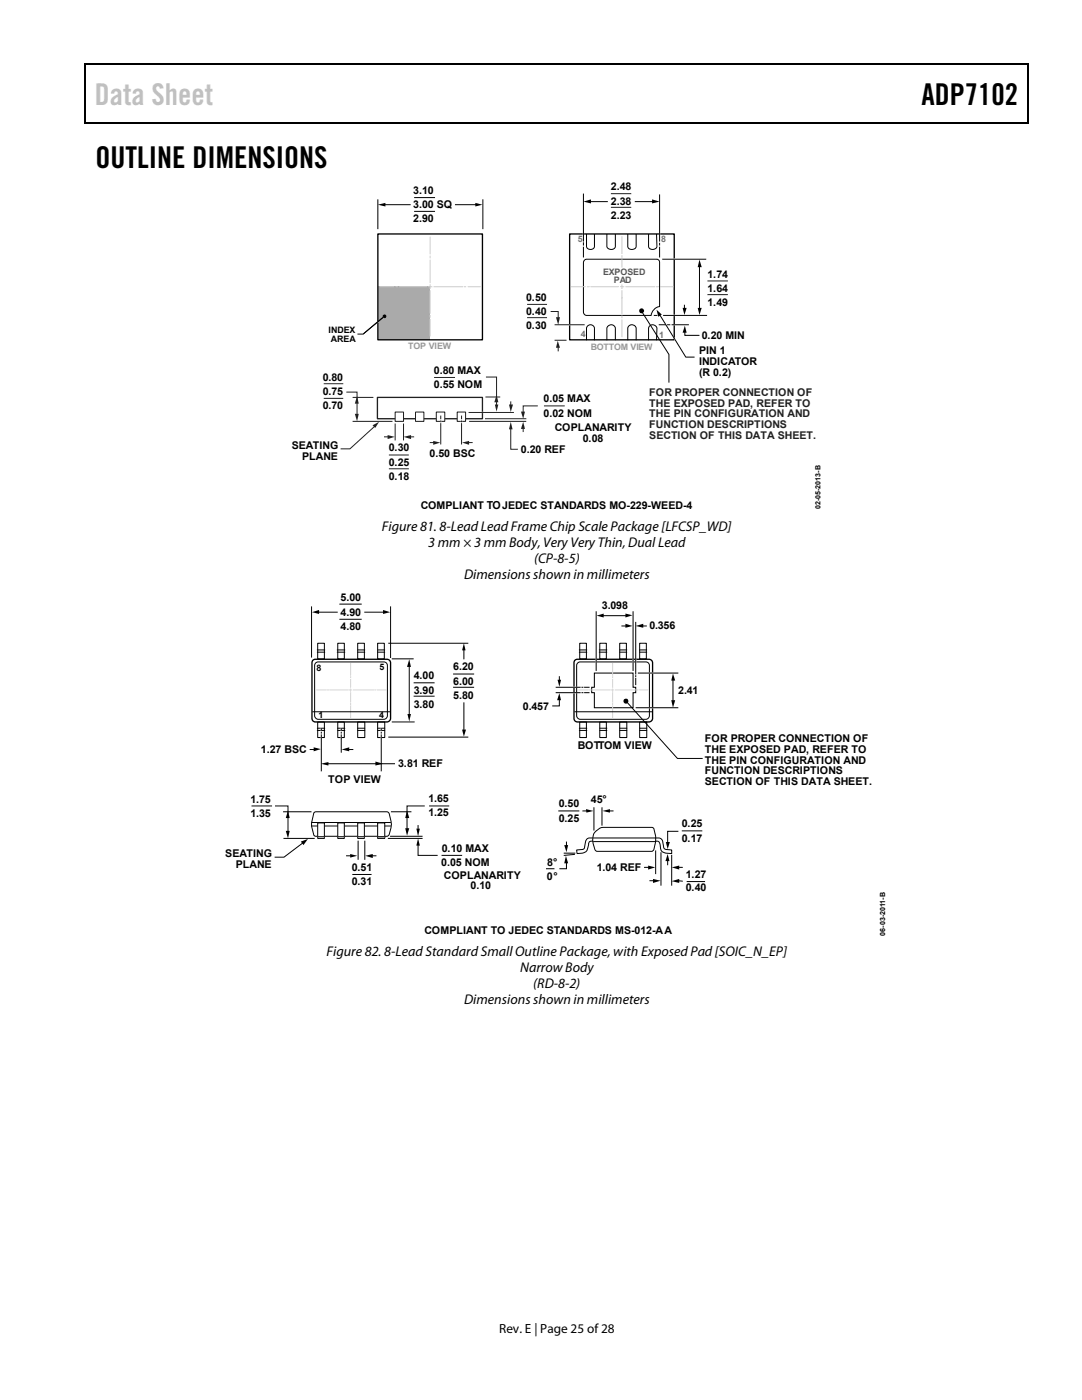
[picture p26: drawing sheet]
<svg xmlns="http://www.w3.org/2000/svg" width="216mm" height="279mm" viewBox="0 0 216 279" stroke-linecap="round" stroke-linejoin="round" font-family="sans-serif">
<defs><g id="words">
<text font-size="6" fill="#c0c0c0" x="18.9" y="21">Data Sheet</text>
<g font-size="6">
<text x="183.9" y="21">ADP7102</text>
<text x="19" y="33.6">OUTLINE DIMENSIONS</text>
</g>
<g font-size="2.8">
<text x="76.2" y="105.9">Figure 81. 8-Lead Lead Frame Chip Scale Package [LFCSP_WD]</text>
<text x="85.4" y="109.1">3 mm × 3 mm Body, Very Very Thin, Dual Lead</text>
<text x="106.6" y="112.3">(CP-8-5)</text>
<text x="92.6" y="115.5">Dimensions shown in millimeters</text>
<text x="65.2" y="190.8">Figure 82. 8-Lead Standard Small Outline Package, with Exposed Pad [SOIC_N_EP]</text>
<text x="103.8" y="193.9">Narrow Body</text>
<text x="106.4" y="197.1">(RD-8-2)</text>
<text x="92.6" y="200.3">Dimensions shown in millimeters</text>
</g>
<text font-size="2.6" x="99.6" y="266">Rev. E | Page 25 of 28</text>
<g font-size="2.1">
<text x="82.5" y="38.7">3.10</text>
<text x="82.5" y="41.5">3.00 SQ</text>
<text x="121.9" y="38">2.48</text>
<text x="121.9" y="40.9">2.38</text>
<text x="82.5" y="44.4">2.90</text>
<text x="121.9" y="43.7">2.23</text>
<text x="141.2" y="55.4">1.74</text>
<text x="141.2" y="58.3">1.64</text>
<text x="105" y="60">0.50</text>
<text x="105" y="62.8">0.40</text>
<text x="105" y="65.7">0.30</text>
<text x="141.2" y="61.1">1.49</text>
<text x="139.5" y="70.7">PIN 1</text>
<text x="140" y="67.6">0.20 MIN</text>
<text x="64.4" y="76">0.80</text>
<text x="86.6" y="74.7">0.80 MAX</text>
<text x="86.6" y="77.5">0.55 NOM</text>
<text x="139.5" y="72.9">INDICATOR</text>
<text x="139.5" y="75">(R 0.2)</text>
<text x="64.4" y="78.8">0.75</text>
<text x="64.4" y="81.7">0.70</text>
<text x="108.5" y="80.3">0.05 MAX</text>
<text x="108.5" y="83.1">0.02 NOM</text>
<text x="58.2" y="89.6">SEATING</text>
<text x="110.7" y="86">COPLANARITY</text>
<text x="116.3" y="88.1">0.08</text>
<text x="60.3" y="91.8">PLANE</text>
<text x="77.6" y="90.1">0.30</text>
<text x="77.6" y="92.9">0.25</text>
<text x="77.6" y="95.7">0.18</text>
<text x="85.7" y="91.2">0.50 BSC</text>
<text x="103.9" y="90.4">0.20 REF</text>
<text x="83.9" y="101.5">COMPLIANT TOJEDEC STANDARDS MO-229-WEED-4</text>
<text x="68" y="120">5.00</text>
<text x="68" y="122.9">4.90</text>
<text x="68" y="125.7">4.80</text>
<text x="120.1" y="121.5">3.098</text>
<text x="129.6" y="125.6">0.356</text>
<text x="82.5" y="135.6">4.00</text>
<text x="90.4" y="133.8">6.20</text>
<text x="90.4" y="136.6">6.00</text>
<text x="82.5" y="138.4">3.90</text>
<text x="82.5" y="141.2">3.80</text>
<text x="90.4" y="139.4">5.80</text>
<text x="104.4" y="141.6">0.457</text>
<text x="135.3" y="138.5">2.41</text>
<text x="115.3" y="149.6">BOTTOM VIEW</text>
<text x="140.7" y="148.1">FOR PROPER CONNECTION OF</text>
<text x="52.1" y="150.3">1.27 BSC</text>
<text x="79.5" y="153.2">3.81 REF</text>
<text x="140.7" y="150.3">THE EXPOSED PAD, REFER TO</text>
<text x="140.7" y="152.4">THE PIN CONFIGURATION AND</text>
<text x="140.7" y="154.5">FUNCTION DESCRIPTIONS</text>
<text x="50" y="160.2">1.75</text>
<text x="65.5" y="156.3">TOP VIEW</text>
<text x="85.5" y="160.1">1.65</text>
<text x="111.5" y="161.1">0.50</text>
<text x="117.9" y="160.3">45°</text>
<text x="140.7" y="156.7">SECTION OF THIS DATA SHEET.</text>
<text x="50" y="163">1.35</text>
<text x="85.5" y="162.9">1.25</text>
<text x="111.5" y="164">0.25</text>
<text x="136" y="165.1">0.25</text>
<text x="136" y="168">0.17</text>
<text x="45" y="171.1">SEATING</text>
<text x="47" y="173.2">PLANE</text>
<text x="70.2" y="173.9">0.51</text>
<text x="88.1" y="172.8">0.05 NOM</text>
<text x="88.2" y="170">0.10 MAX</text>
<text x="109.2" y="172.8">8°</text>
<text x="119.1" y="173.9">1.04 REF</text>
<text x="70.2" y="176.7">0.31</text>
<text x="88.6" y="175.4">COPLANARITY</text>
<text x="93.9" y="177.5">0.10</text>
<text x="109.1" y="175.7">0°</text>
<text x="136.8" y="175.3">1.27</text>
<text x="136.8" y="177.9">0.40</text>
<text x="84.7" y="186.4">COMPLIANT TO JEDEC STANDARDS MS-012-AA</text>
</g>
<g font-size="2.1" fill="#231f20">
<text x="129.6" y="79">FOR PROPER CONNECTION OF</text>
<text x="129.6" y="81.2">THE EXPOSED PAD, REFER TO</text>
<text x="129.6" y="83.3">THE PIN CONFIGURATION AND</text>
<text x="129.6" y="85.4">FUNCTION DESCRIPTIONS</text>
<text x="129.6" y="87.5">SECTION OF THIS DATA SHEET.</text>
</g>
<g font-size="1.8" fill="#707070">
<text x="115.3" y="48.4">5</text>
<text x="131.9" y="48.2">8</text>
<text x="115.9" y="67.3">4</text>
<text x="131.5" y="67.4">1</text>
</g>
<g font-size="1.8" fill="#545857">
<text x="120.4" y="54.9">EXPOSED</text>
<text x="122.5" y="56.5">PAD</text>
</g>
<g font-size="1.8">
<text x="65.6" y="66.4">INDEX</text>
<text x="66" y="68.2">AREA</text>
<text x="63.2" y="133.8">8</text>
<text x="75.8" y="133.7">5</text>
<text x="63.6" y="143.4">1</text>
<text x="75.7" y="143.3">4</text>
</g>
<g font-size="1.8" fill="#989898">
<text x="81.4" y="69.7">TOP VIEW</text>
<text x="117.9" y="69.8">BOTTOM VIEW</text>
</g>
<g font-size="1.4">
<text x="163.7" y="101.6" transform="rotate(-90 163.7 101.6)">02-05-2013-B</text>
<text x="176.6" y="186.7" transform="rotate(-90 176.6 186.7)">06-03-2011-B</text>
</g>
</g></defs>
<path d="M16.9 12.7h.2v1h-.2zM205.1 12.7h.2v1h-.2zM205.1 12.7h.2v.3h-.2zM82.3 24.4h.2v.3h-.2zM205.1 24.4h.2v.3h-.2z" fill="#000"/>
<path d="M16.9 12.8h188.2M17 13.7v11M205.2 13.7v11M205.1 24.5h-188.2" fill="none" stroke="#000" stroke-width=".25"/>
<path d="M75.5 57.2h10.2v10.6h-10.2z" fill="#aaa"/>
<path d="M75.4 46.7h20.9v21.1h-20.9z" fill="none" stroke="#000" stroke-width=".27"/>
<path d="M75.4 39.9v5.7M96.4 39.9v5.7M117 46.7v1.9a.84 .84 0 0 0 .5 1.2 .84 .84 0 0 0 1.1-.6v-2.5M121.1 46.7v1.9a.89 .89 0 0 0 .6 1.2 .89 .89 0 0 0 1.1-.6v-2.5M125.3 46.7v1.9a.88 .88 0 0 0 .5 1.2 .88 .88 0 0 0 1.1-.6v-2.5M129.4 46.7v1.9a.88 .88 0 0 0 .6 1.2 .88 .88 0 0 0 1.1-.6l-.1-2.5M71.3 66.7h1.3M117 67.9v-1.9a.84 .84 0 0 1 .5-1.1 .84 .84 0 0 1 1.1 .6v2.4M121.1 67.9v-1.9a.89 .89 0 0 1 .6-1.1 .89 .89 0 0 1 1.1 .6v2.4M125.3 67.9v-1.9a.88 .88 0 0 1 .5-1.1 .88 .88 0 0 1 1.1 .6v2.4M129.4 67.9v-1.9a.88 .88 0 0 1 .6-1.1 .88 .88 0 0 1 1.1 .6l-.1 2.4" fill="none" stroke="#000" stroke-width=".2"/>
<path d="M75.2 64.4l.3-.2z" fill="#fefefe"/>
<path d="M75.5 64.2l-.3 .2M115 64.8h.3" fill="none" stroke="#fff" stroke-width=".27"/>
<path d="M75.4 40.9l1.5-.4v.7zM94.8 40.5l1.5 .4-1.5 .3zM72.6 66.6l3.8-3.2z" fill="#000"/>
<path d="M76.6 40.9h5.3M90.8 40.9h4.3M76.4 63.4l-3.8 3.2" fill="none" stroke="#000" stroke-width=".2"/>
<circle cx="76.7" cy="63.1" r=".26" fill="#000" stroke="#000" stroke-width=".2"/>
<path d="M113.7 46.7h20.8v21.1h-20.8z" fill="none" stroke="#000" stroke-width=".27"/>
<path d="M78.8 84.6v3.2M80.5 84.6v3.2" fill="none" stroke="#231f20" stroke-width=".2"/>
<path d="M75.3 79.3h21v4.3h-21z" fill="none" stroke="#231f20" stroke-width=".27"/>
<g fill="#fff" stroke="#231f20" stroke-width=".2">
<path d="M91.2 82.2h1.7v1.9h-1.7z"/>
<path d="M87.1 82.2h1.7v1.9h-1.7z"/>
<path d="M82.9 82.2h1.7v1.9h-1.7z"/>
<path d="M78.8 82.2h1.7v1.9h-1.7z"/>
</g>
<path d="M70.4 79.3h4.1M70.4 84.1h7.9M93.6 84.1h11.4M96.9 83.6h8M101.9 80.2v.8" fill="none" stroke="#231f20" stroke-width=".2"/>
<path d="M101.6 80.7h.8l-.5 1.5z" fill="#231f20"/>
<path d="M64.6 76.6h3.9M86.6 75.3h4.2M77.6 90.8h4M77.6 93.6h4M101.9 85.4v4.3h1.4M108.5 81h4.2" fill="none" stroke="#231f20" stroke-width=".2"/>
<path d="M101.9 84.2l.4 1.5h-.7z" fill="#231f20"/>
<path d="M64.6 79.5h3.9M97 79.2h2.7M93.6 82.3h8.8M104.4 85.3v.8" fill="none" stroke="#231f20" stroke-width=".2"/>
<path d="M96.1 82.3h.4" fill="none" stroke="#fff" stroke-width=".27"/>
<path d="M104.4 84.2l.4 1.4h-.9z" fill="#231f20"/>
<path d="M107.3 81h-2.9v1.4" fill="none" stroke="#231f20" stroke-width=".2"/>
<path d="M103.9 82.1h.9l-.4 1.5z" fill="#231f20"/>
<path d="M74.9 85l-5.1 4.6h-1.8" fill="none" stroke="#231f20" stroke-width=".2"/>
<path d="M74.3 84.9l1.3-.7-.7 1.2z" fill="#231f20"/>
<path d="M76.6 87.2h1" fill="none" stroke="#231f20" stroke-width=".2"/>
<path d="M77.3 86.8l1.5 .4-1.5 .4z" fill="#231f20"/>
<path d="M81.8 87.2h.8" fill="none" stroke="#231f20" stroke-width=".2"/>
<path d="M80.5 87.2l1.5-.4v.8z" fill="#231f20"/>
<path d="M69.1 78.3h2.1v2.1M71.2 80.3v2.5" fill="none" stroke="#231f20" stroke-width=".2"/>
<g fill="#231f20">
<path d="M71.2 79.1l.4 1.5h-.8z"/>
<path d="M70.8 82.6h.8l-.4 1.5z"/>
</g>
<path d="M116.4 38.7v9.4M131.6 38.9v9.2M116.4 48.5v.4M116.4 49.3v2M116.6 51.9l.4-.2h13a1.59 1.59 0 0 1 1.6 .4v9a2.29 2.29 0 0 0-1.7 1.8h-12.9a.68 .68 0 0 1-.6-.6v-9.9zM117.6 40.2h3.7M126.7 40.2h3.7M131.6 48.6v.3M131.6 49.3v2M131.6 62.8l5.2 8.5h1.8" fill="none" stroke="#000" stroke-width=".2"/>
<path d="M115.4 57.3h.3M116.4 46.4v.5M131.6 46.4v.5M132.3 57.3h.3M134.4 67.3l.4 .7" fill="none" stroke="#fff" stroke-width=".27"/>
<path d="M116.4 40.2l1.5-.4v.8zM130.1 39.8l1.5 .4-1.5 .4zM131 61.8l1.1 1-.7 .4z" fill="#000"/>
<path d="M121.9 38.7h4.1M121.9 41.4h4.1M141.2 56.1h4M141.2 58.8h4M93.3 88.3h1" fill="none" stroke="#231f20" stroke-width=".2"/>
<path d="M92.2 88.3l1.4-.3v.8z" fill="#231f20"/>
<path d="M85.7 88.3h1" fill="none" stroke="#231f20" stroke-width=".2"/>
<path d="M86.4 88l1.5 .3-1.5 .5z" fill="#231f20"/>
<path d="M97 75.2h2.1v4.9M99.1 80v1" fill="none" stroke="#231f20" stroke-width=".2"/>
<g fill="#231f20">
<path d="M99.1 78.8l.3 1.5h-.8z"/>
<path d="M98.7 80.7h.7l-.3 1.4z"/>
</g>
<path d="M87.9 83.9v.6M92.1 83.9v.6" fill="none" stroke="#fff" stroke-width=".27"/>
<path d="M87.9 83v.6M87.9 84v.2M87.9 84.5v4.1M92.1 83v.6M92.1 84v.2M92.1 84.5v4.1" fill="none" stroke="#231f20" stroke-width=".2"/>
<path d="M134.3 62.9h.5z" fill="#fff"/>
<path d="M134.3 62.9h.5" fill="none" stroke="#fff" stroke-width=".27"/>
<path d="M134.4 51.7h.4z" fill="#fff"/>
<path d="M134.4 51.7h.4M113.4 64.8h.5" fill="none" stroke="#fff" stroke-width=".27"/>
<path d="M132.2 51.7h8.6M139.6 53.1v8.6M130.6 62.9h.5M132.4 62.9h8.6" fill="none" stroke="#000" stroke-width=".2"/>
<path d="M139.6 51.8l.4 1.5h-.8zM139.2 61.4h.8l-.4 1.5z" fill="#000"/>
<path d="M105.2 60.7h4M105.2 63.4h4M110.7 67.9h2.4M110.7 64.8h6M111.4 69.2v.9" fill="none" stroke="#231f20" stroke-width=".2"/>
<path d="M111.3 68l.4 1.4h-.8z" fill="#231f20"/>
<path d="M109.9 62.2h1.5v1.4" fill="none" stroke="#231f20" stroke-width=".2"/>
<path d="M110.9 63.3h.8l-.3 1.5z" fill="#231f20"/>
<g fill="none" stroke="#000" stroke-width=".2">
<path d="M82.6 39.4h4.2M82.6 42.2h4.2M128 62.1l5.5 8.6v5.6M131.4 64.8h1.5M133.1 64.8h.7M134 64.8h3.5M136.6 60.9v.8M136.7 66.1v.8h2.9M62.2 121.1v10M63 132.3l.5-.2h13.1a1.1 1.1 0 0 1 .7 1.4v9.4a1.06 1.06 0 0 1-1.3 .7h-12.5a1.07 1.07 0 0 1-.7-1.4v-9.4zM63.3 129.7h1.5M63.3 130.2h1.5"/>
<path d="M63.4 128.4h1.3v3.1h-1.3zM63.4 122.2h3.9M67.3 129.7h1.5M67.3 130.2h1.5M67.4 128.4h1.3v3.1h-1.3zM67.8 123.6h4.3M67.8 120.6h4.3M71.4 128.4h1.3v3.1h-1.3zM71.4 129.7h1.4M71.4 130.2h1.4M72.8 122.2h3.9M75.4 128.4h1.3v3.1h-1.3z"/>
<path d="M75.4 129.7h1.4M75.4 130.2h1.4M77.6 128.4h15.7M77.9 121.1v10.1M78.3 131.5h4.1M81.7 132.8v9.9M82.6 138.9h4M82.6 136.3h4M90.5 137.2h4M90.5 134.5h4M92.6 129.5v2M115.3 132.3l.5-.2h13.1a1.1 1.1 0 0 1 .7 1.4v9.4a1.06 1.06 0 0 1-1.3 .7h-12.5a1.07 1.07 0 0 1-.7-1.4v-9.4z"/>
<path d="M115.6 129.7h1.5M115.6 130.2h1.5M115.7 128.4h1.3v3.1h-1.3zM118.6 134.3h7.7v2.9h.6v1h-.6v3h-7.7v-3h-.5v-.1v-.9h.5zM119.6 129.7h1.5M119.6 130.2h1.5M119.7 128.4h1.3v3.1h-1.3zM123.7 128.4h1.3v3.1h-1.3zM123.7 129.7h1.4M123.7 130.2h1.4M127.6 128.4h1.4v3.1h-1.4zM127.6 129.7h1.5"/>
<path d="M127.6 130.2h1.5M134.3 135.6v4.5M62.3 142h15.6M63.3 145.8h1.5M63.3 145.3h1.5M63.4 144.1h1.3v3.1h-1.3zM65.3 152.4h9.9M67.4 144.1h1.3v3.1h-1.3zM67.4 145.8h1.4M67.4 145.3h1.4M71.4 144.1h1.4v3.1h-1.4zM71.4 145.8h1.4"/>
<path d="M71.4 145.3h1.4M75.4 144.1h1.4v3.1h-1.4zM75.4 145.8h1.4M75.4 145.3h1.4M75.5 152.4h3.2M77.6 147.1h15.7M78.3 144.1h4.3M92.6 140.3v5.6M114.6 142h15.5M115.6 145.8h1.5M115.6 145.3h1.5M115.7 144.1h1.3v3.1h-1.3z"/>
<path d="M119.7 144.1h1.3v3.1h-1.3zM119.7 145.8h1.4M119.7 145.3h1.4M123.7 145.8h1.4M123.7 145.3h1.4M123.7 144.1h1.4v3.1h-1.4zM127.6 145.8h1.5M127.6 145.3h1.5M127.6 144.1h1.5v3.1h-1.5zM50.3 160.8h3.9M54.9 160.8h2.6v1.7M56.6 162h5.5"/>
<path d="M56.7 167.3h6M57.5 163v3.1M62.3 164.1h15.6M62.3 164.8h15.6M62.6 162.2l.4-.2h14.2l.5 .4 .4 1.9-.1 .9-.3 1.3-.5 .4h-14.2l-.4-.2-.4-1.9v-.7zM77.5 167.3h6.7M77.9 166.9h6.3M78.1 162h3.9M81.2 163v2.6M83.4 168.5v2.2h3.9M83.4 164.8v.9M84.8 160.8h-3.6v1.7"/>
<path d="M88.2 170.7h3.9M108.9 173.4h1.7M111.5 161.8h4M112.6 170.3h2.1M113 172v1.4h-1.4M113 168v.9M114.6 170.5l-2 .2M116.3 161.8h1M118.5 161.2v4.5M120.1 161.2v3.5M121.4 161.8h.9M128.6 173.1h1"/>
<path d="M129.7 175.8h.9M130.8 169.8v4.5M131.9 170.2v6.5M133.2 171.6v1M134 170.7v6M135.3 175.8l.8 .1M135.3 173.1h.8M135.4 165.9h-2.2v2.4M137.1 175.9h3.5"/>
</g>
<g fill="#000">
<path d="M136.2 61.4h.8l-.4 1.5zM136.7 65l.3 1.4h-.8zM62.3 122.2l1.4-.5v.8zM76.4 121.7l1.5 .5-1.5 .3zM81.7 131.6l.3 1.5h-.8zM92.6 128.4l.3 1.4h-.7zM133.9 139.7h.8l-.4 1.5zM134.3 134.4l.4 1.4h-.8zM64 152.4l1.5-.3v.7zM74.9 152l1.5 .4-1.5 .4zM81.3 142.5h.7l-.3 1.5zM92.2 145.6h.8l-.4 1.4z"/>
<path d="M57 165.8h.8l-.3 1.5zM57.5 161.7l.3 1.6h-.8zM80.9 165.3h.8l-.5 1.5zM81.2 161.7l.5 1.6h-.8zM83.1 165.4h.7l-.4 1.5zM83.4 167.3l.4 1.5h-.7zM112.6 168.7h.8l-.4 1.4zM112.9 170.8l.5 1.5h-.8zM116.9 161.5l1.5 .3-1.4 .4zM120.2 161.8l1.5-.3v.7zM129.3 172.7l1.4 .4-1.4 .4zM130.3 175.4l1.5 .4-1.5 .4z"/>
<path d="M132.9 168h.8l-.5 1.5zM133.2 170.4l.4 1.5h-.8zM134 175.9l1.5-.5v.8zM134 173.1l1.5-.4v.8z"/>
<circle cx="128" cy="62" r=".49"/>
</g>
<g fill="none" stroke="#cccbcb" stroke-width=".2">
<path d="M75.8 57.2h2.8M79 57.2h.3M79.7 57.2h5.4M85.5 57.2h.7M85.8 47.3v3.4M85.8 51.1v.4M85.8 51.9v4.5M85.8 56.9v.7M85.8 58v4.5M86.6 57.2h5.7M92.6 57.2h.3M93.4 57.2h2.4"/>
<path d="M114 57.2h2.8M117.2 57.2h.4M117.9 57.2h5.5M123.8 57.2h.7M124.1 47.2v3.4M124.1 51v.4M124.1 51.8v1.5M124.1 56.9v.7M124.1 58v4.6M124.9 57.2h5.7M131 57.2h.4M131.8 57.2h2.5"/>
<path d="M85.8 62.9v.4M85.8 63.8v3.2M124.1 63.1v.3M124.1 63.8v3.4"/>
</g>
<path d="M134.4 64.8h.4" fill="none" stroke="#fff" stroke-width=".27"/>
<path d="M62.4 131.8l.5-.2h14.3a1.13 1.13 0 0 1 .7 1.4v10.4a1.03 1.03 0 0 1-1.2 .7h-13.8a1.11 1.11 0 0 1-.6-1.4v-10.4zM114.7 131.8l.5-.2h14.3a1.13 1.13 0 0 1 .7 1.4v10.4a1.03 1.03 0 0 1-1.2 .7h-13.8a1.11 1.11 0 0 1-.7-1.4v-10.4z" fill="none" stroke="#000" stroke-width=".27"/>
<g fill="none" stroke="#d1d3d4" stroke-width=".2">
<path d="M63.2 137.7h1.9M65.3 137.7h.2M65.8 137.7h3.6M69.7 137.7h.4M70 132.4v2.4M70 135v.2M70 135.6v1.6M70 137.5v.5M70 138.2v1.9M70.5 137.7h4.1M74.8 137.7h.2M75.4 137.7h1.6"/>
<path d="M115.5 137.7h1.9M117.6 137.7h.2M118.1 137.7h3.6M122 137.7h.4M122.2 132.4v2.4M122.2 135v.2M122.2 135.6v1.6M122.2 137.5v.5M122.2 138.2v1.9M122.8 137.7h4.1M127.1 137.7h.2M127.6 137.7h1.6"/>
<path d="M70 140.4v.2M70 140.9v2.3M122.2 140.4v.2M122.2 140.9v2.3"/>
</g>
<g fill="#fff" stroke="#000" stroke-width=".2">
<path d="M63.4 164.2h1.3v3.1h-1.3z"/>
<path d="M67.4 164.2h1.3v3.1h-1.3z"/>
<path d="M71.4 164.2h1.3v3.1h-1.3z"/>
<path d="M75.4 164.2h1.4v3.1h-1.4z"/>
</g>
<path d="M63.3 167h1.5z" fill="#fff"/>
<path d="M63.3 167h1.5" fill="none" stroke="#000" stroke-width=".2"/>
<path d="M67.3 167h1.5z" fill="#fff"/>
<path d="M67.3 167h1.5" fill="none" stroke="#000" stroke-width=".2"/>
<path d="M71.4 167h1.4z" fill="#fff"/>
<path d="M71.4 167h1.4" fill="none" stroke="#000" stroke-width=".2"/>
<path d="M75.4 167h1.4z" fill="#fff"/>
<path d="M75.4 167h1.4" fill="none" stroke="#000" stroke-width=".2"/>
<path d="M75.5 167h1.5z" fill="#fff"/>
<g fill="none" stroke="#000" stroke-width=".2">
<path d="M111 137.2h4.8M111 138.2h4.8M111.6 139.5v1.4h-1.4M111.6 135v.9M116.1 137.2h.2M116.1 138.2h.2M116.6 137.2h.9M116.6 138.2h.9M119 122.1v11.7M120.2 122.9h4.9M124.1 124.9h1M124.9 139.9l10.3 11.5h4.9"/>
<path d="M126.3 122.1v11.7M126.9 124.2v10.3M126.9 134.9v.1M126.9 135.4v1.2M127.4 134.3h7.9M128.1 124.9h.9M61.9 149.6h1M64.1 145.3v.5M64.1 146.1v.2M64.1 146.7v7.1M68.1 145.3v.5M68.1 146.1v.2"/>
<path d="M68.1 146.7v3.4M69.4 149.6h1M76.1 145.3v.5M76.1 146.1v.2M76.1 146.7v7.1M126.9 141.2h8.4M60.6 168.1l-3.9 3h-1.9M69.2 170.8h.9M70.4 174.5h3.6M71.5 167.9v3.6M72.8 167.9v3.6M74.1 170.8h.9"/>
<path d="M75.5 167h1.5M85.7 160.8h3.8M118.3 167.2a1.15 1.15 0 0 0-1.6 1.4l-.2 .8-1.4 .2v.7a2 2 0 0 0 2.1-.8l.3-1.4 .8-.2M118.4 168h12.4M118.4 167.2h12.3M118.9 165.9a2.08 2.08 0 0 1 1.4-.8h9.9l.3 .3 .3 1.5-.1 1.6a1.58 1.58 0 0 1-.5 1.4h-11.1l-.4-.4a4.9 4.9 0 0 1-.4-2.6l.2-.6zM130.8 167.2h.6a.81 .81 0 0 1 .8 .8l.2 1a.55 .55 0 0 0 .7 .5l.9 .1v.7a2.33 2.33 0 0 1-2.1-.7l-.2-1a.68 .68 0 0 0-.9-.7M136.1 165.8h3.9"/>
</g>
<g fill="#000">
<path d="M111.3 135.7h.7l-.4 1.4zM111.6 138.3l.4 1.4h-.8zM119 122.9l1.5-.5v.8zM124.8 122.4l1.4 .4-1.4 .4zM124.8 124.5l1.4 .4-1.4 .4zM126.9 124.9l1.5-.4v.8zM62.6 149.1l1.4 .4-1.4 .4zM68.2 149.6l1.5-.5v.8zM60 168l1.4-.6-.8 1.3zM69.9 170.4l1.4 .4-1.4 .4zM72.9 170.8l1.5-.4v.8z"/>
<circle cx="124.9" cy="139.9" r=".51"/>
</g>
<path d="M113.7 137.2h1.4M113.7 138.2h1.4M119 131.3v1.4M126.3 131.4v1.3M126.9 131.4v1.3M129.2 134.3h1.4M64.1 145.1v2.4M68.1 145.1v2.4M76.1 145.1v2.4M129.2 141.2h1.3M71.5 168v.8M72.8 168v.8" fill="none" stroke="#fff" stroke-width=".27"/>
<use href="#words"/>
</svg>
